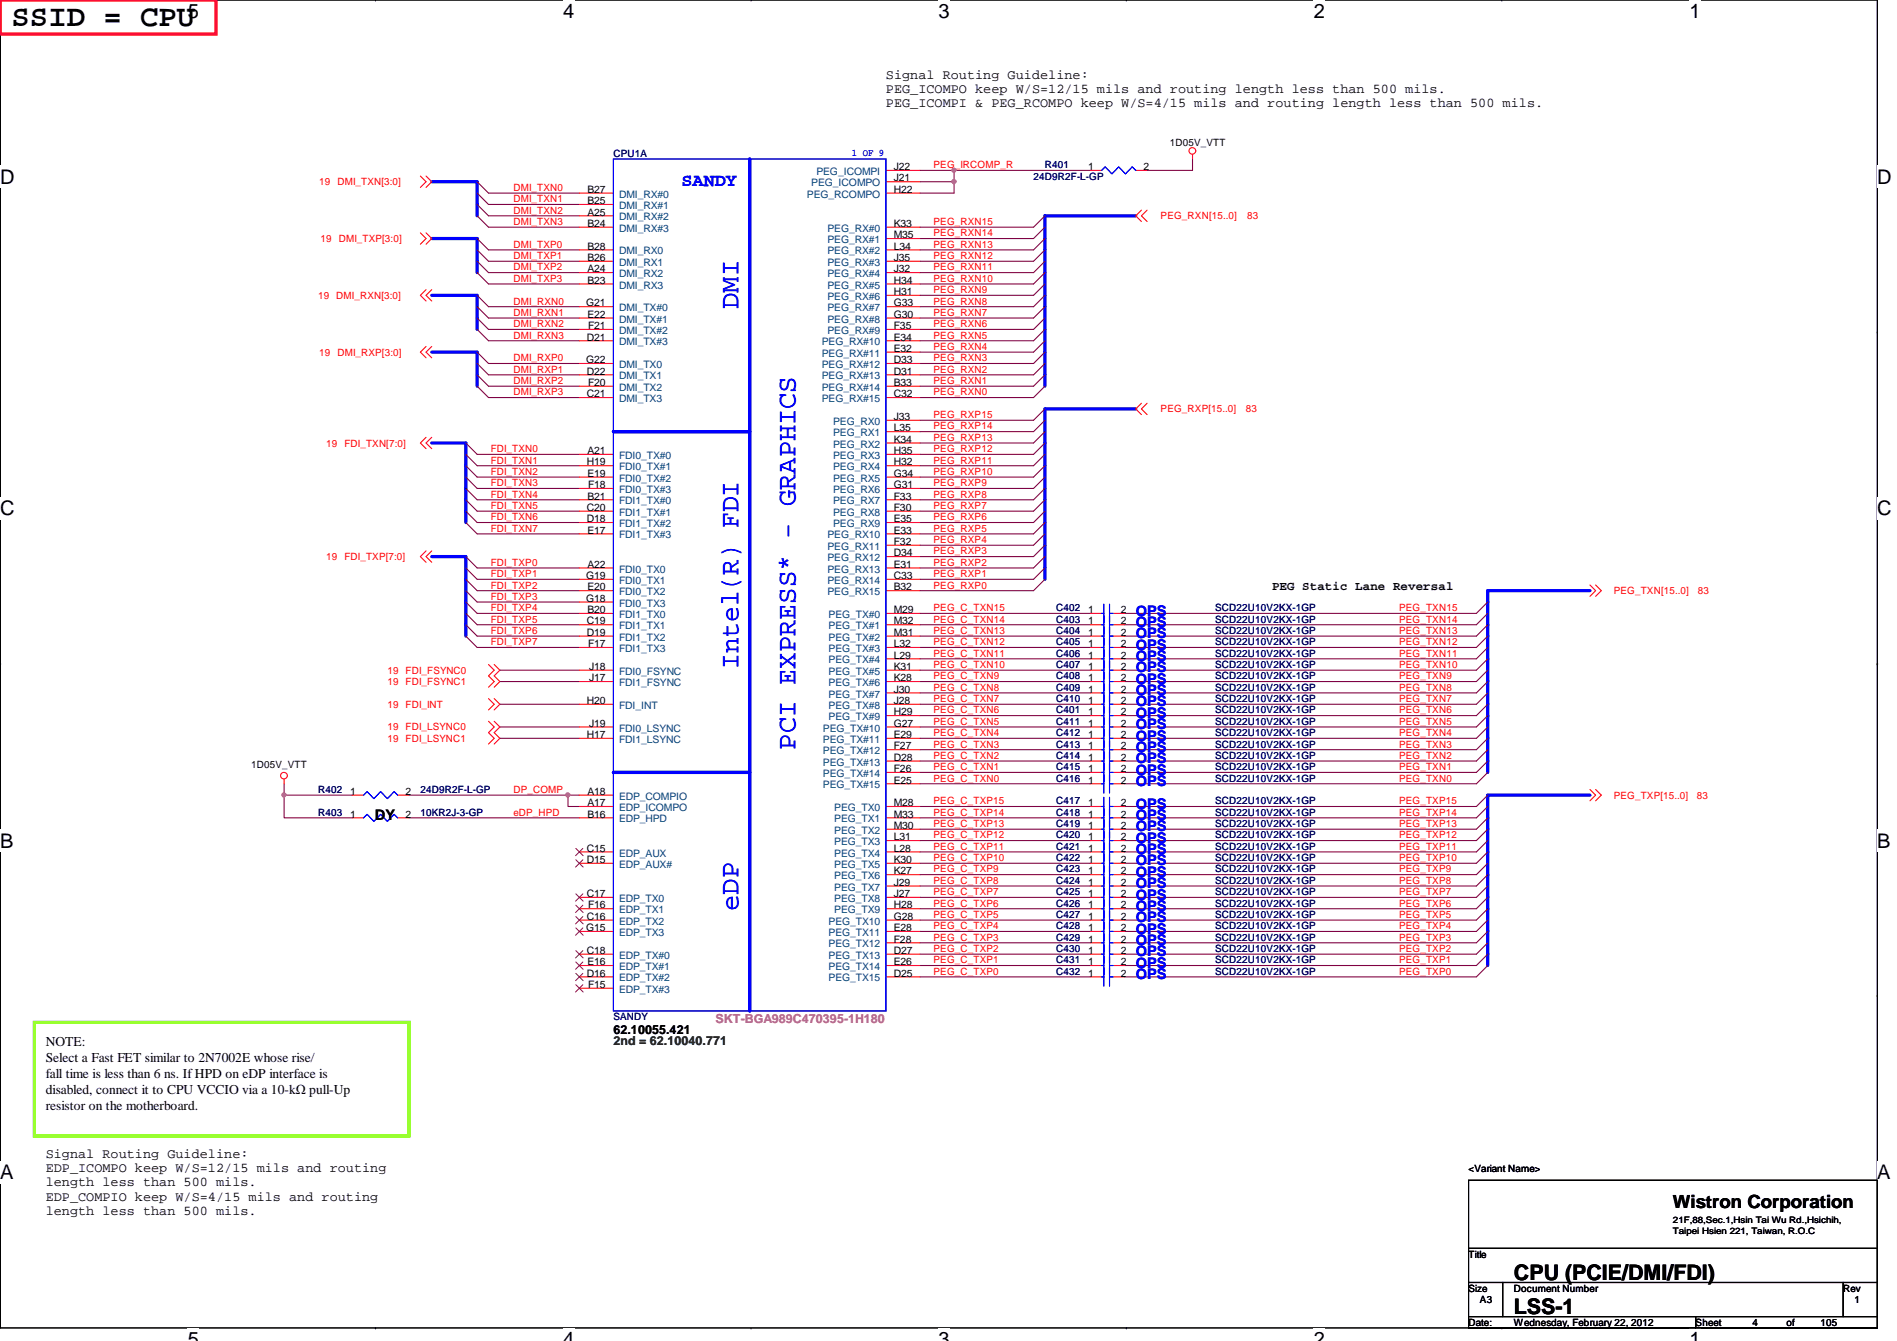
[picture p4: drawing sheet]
<svg xmlns="http://www.w3.org/2000/svg" width="297mm" height="210mm" viewBox="0 0 297 210" stroke-linecap="round" stroke-linejoin="round" font-family="sans-serif">
<defs><g id="words">
<text font-size="4.8" x="1.8" y="4">SSID = CPU</text>
<g font-size="4.2" fill="#00f">
<text x="115.7" y="48.3" transform="rotate(-90 115.7 48.3)">DMI</text>
<text x="115.7" y="104.7" transform="rotate(-90 115.7 104.7)">Intel(R) FDI</text>
<text x="124.5" y="117.3" transform="rotate(-90 124.5 117.3)">PCI EXPRESS* - GRAPHICS</text>
<text x="115.7" y="142.6" transform="rotate(-90 115.7 142.6)">eDP</text>
</g>
<g font-size="3.3">
<text x="237.1" y="200.3">CPU (PCIE/DMI/FDI)</text>
<text x="237.1" y="205.7">LSS-1</text>
</g>
<g font-size="3.1">
<text x="29.4" y="2.8">5</text>
<text x="88.2" y="2.8">4</text>
<text x="147" y="2.8">3</text>
<text x="205.7" y="2.8">2</text>
<text x="264.5" y="2.8">1</text>
<text x="0" y="28.7">D</text>
<text x="294" y="28.7">D</text>
<text x="0" y="80.7">C</text>
<text x="294" y="80.7">C</text>
<text x="0" y="132.7">B</text>
<text x="294" y="132.7">B</text>
<text x="0" y="184.6">A</text>
<text x="294" y="184.6">A</text>
<text x="29.4" y="210.7">5</text>
<text x="88.2" y="210.7">4</text>
<text x="147" y="210.7">3</text>
<text x="205.7" y="210.7">2</text>
<text x="264.5" y="210.7">1</text>
</g>
<text font-size="2.8" fill="#00f" x="106.7" y="29">SANDY</text>
<text font-size="2.8" x="262" y="189.1">Wistron Corporation</text>
<g font-size="2.3" fill="#00f">
<text x="177.8" y="96.4">OPS</text>
<text x="177.8" y="101.7">OPS</text>
<text x="177.8" y="99.9">OPS</text>
<text x="177.8" y="98.1">OPS</text>
<text x="177.8" y="105.2">OPS</text>
<text x="177.8" y="103.5">OPS</text>
<text x="177.8" y="107">OPS</text>
<text x="177.8" y="108.8">OPS</text>
<text x="177.8" y="110.6">OPS</text>
<text x="177.8" y="112.4">OPS</text>
<text x="177.8" y="115.9">OPS</text>
<text x="177.8" y="114.1">OPS</text>
<text x="177.8" y="117.7">OPS</text>
<text x="177.8" y="119.5">OPS</text>
<text x="177.8" y="123">OPS</text>
<text x="177.8" y="121.2">OPS</text>
<text x="177.8" y="126.6">OPS</text>
<text x="177.8" y="130.1">OPS</text>
<text x="177.8" y="128.4">OPS</text>
<text x="177.8" y="131.9">OPS</text>
<text x="177.8" y="133.7">OPS</text>
<text x="177.8" y="137.2">OPS</text>
<text x="177.8" y="135.5">OPS</text>
<text x="177.8" y="140.8">OPS</text>
<text x="177.8" y="139">OPS</text>
<text x="177.8" y="142.6">OPS</text>
<text x="177.8" y="144.4">OPS</text>
<text x="177.8" y="149.7">OPS</text>
<text x="177.8" y="146.1">OPS</text>
<text x="177.8" y="147.9">OPS</text>
<text x="177.8" y="151.5">OPS</text>
<text x="177.8" y="153.2">OPS</text>
</g>
<text font-size="2.3" x="58.7" y="128.4">DY</text>
<g font-size="2.1">
<text x="138.7" y="12.3">Signal Routing Guideline:</text>
<text x="138.7" y="14.6">PEG_ICOMPO keep W/S=12/15 mils and routing length less than 500 mils.</text>
<text x="138.7" y="16.8">PEG_ICOMPI &amp; PEG_RCOMPO keep W/S=4/15 mils and routing length less than 500 mils.</text>
<text x="7.2" y="163.7">NOTE:</text>
<text x="7.2" y="166.2">Select a Fast FET similar to 2N7002E whose rise/</text>
<text x="7.2" y="168.7">fall time is less than 6 ns. If HPD on eDP interface is</text>
<text x="7.2" y="171.2">disabled, connect it to CPU VCCIO via a 10-kΩ pull-Up</text>
<text x="7.2" y="173.7">resistor on the motherboard.</text>
<text x="7.2" y="181.2">Signal Routing Guideline:</text>
<text x="7.2" y="183.5">EDP_ICOMPO keep W/S=12/15 mils and routing</text>
<text x="7.2" y="185.7">length less than 500 mils.</text>
<text x="7.2" y="188">EDP_COMPIO keep W/S=4/15 mils and routing</text>
<text x="7.2" y="190.2">length less than 500 mils.</text>
</g>
<g font-size="1.9">
<text x="199.2" y="92.3">PEG Static Lane Reversal</text>
<text x="96.1" y="161.8">62.10055.421</text>
</g>
<text font-size="1.9" fill="#f0f" x="112.1" y="160.1">SKT-BGA989C470395-1H180</text>
<text font-size="1.9" fill="#008000" x="96.1" y="163.6">2nd = 62.10040.771</text>
<g font-size="1.6">
<text x="183.2" y="22.8">1D05V_VTT</text>
<text x="140" y="26.6">J22</text>
<text x="140" y="28.4">J21</text>
<text x="170.4" y="26.6">1</text>
<text x="179.1" y="26.6">2</text>
<text x="92" y="30.2">B27</text>
<text x="92" y="32">B25</text>
<text x="92" y="33.7">A25</text>
<text x="92" y="35.5">B24</text>
<text x="140" y="35.5">K33</text>
<text x="140" y="30.2">H22</text>
<text x="92" y="39.1">B28</text>
<text x="92" y="40.9">B26</text>
<text x="140" y="37.3">M35</text>
<text x="140" y="39.1">L34</text>
<text x="140" y="40.9">J35</text>
<text x="91.8" y="48">G21</text>
<text x="92" y="42.6">A24</text>
<text x="92" y="44.4">B23</text>
<text x="140" y="42.6">J32</text>
<text x="140" y="44.4">H34</text>
<text x="140" y="46.2">H31</text>
<text x="140" y="48">G33</text>
<text x="91.9" y="53.3">D21</text>
<text x="92" y="49.7">E22</text>
<text x="92.1" y="51.5">F21</text>
<text x="140" y="49.7">G30</text>
<text x="140" y="51.5">F35</text>
<text x="140" y="53.3">E34</text>
<text x="91.8" y="56.9">G22</text>
<text x="91.9" y="58.6">D22</text>
<text x="140" y="55.1">E32</text>
<text x="140" y="56.9">D33</text>
<text x="140" y="58.6">D31</text>
<text x="91.9" y="62.2">C21</text>
<text x="92.1" y="60.4">F20</text>
<text x="140" y="60.4">B33</text>
<text x="140" y="62.2">C32</text>
<text x="140" y="65.7">J33</text>
<text x="92" y="71.1">A21</text>
<text x="140" y="67.5">L35</text>
<text x="140" y="69.3">K34</text>
<text x="140" y="71.1">H35</text>
<text x="91.9" y="72.9">H19</text>
<text x="92" y="74.6">E19</text>
<text x="92.1" y="76.4">F18</text>
<text x="140" y="72.9">H32</text>
<text x="140" y="74.6">G34</text>
<text x="140" y="76.4">G31</text>
<text x="91.9" y="80">C20</text>
<text x="91.9" y="81.7">D18</text>
<text x="92" y="78.2">B21</text>
<text x="92" y="83.5">E17</text>
<text x="140" y="83.5">E33</text>
<text x="140" y="78.2">F33</text>
<text x="140" y="80">F30</text>
<text x="140" y="81.7">E35</text>
<text x="92" y="88.9">A22</text>
<text x="140" y="85.3">F32</text>
<text x="140" y="87.1">D34</text>
<text x="140" y="88.9">E31</text>
<text x="91.8" y="90.6">G19</text>
<text x="91.8" y="94.2">G18</text>
<text x="92" y="92.4">E20</text>
<text x="92" y="96">B20</text>
<text x="140" y="90.6">C33</text>
<text x="140" y="92.4">B32</text>
<text x="140" y="96">M29</text>
<text x="170.4" y="96">1</text>
<text x="175.5" y="96">2</text>
<text x="91.9" y="97.7">C19</text>
<text x="91.9" y="99.5">D19</text>
<text x="92.1" y="101.3">F17</text>
<text x="140" y="97.7">M32</text>
<text x="140" y="99.5">M31</text>
<text x="140" y="101.3">L32</text>
<text x="170.4" y="101.3">1</text>
<text x="170.4" y="99.5">1</text>
<text x="170.4" y="97.7">1</text>
<text x="175.5" y="101.3">2</text>
<text x="175.5" y="99.5">2</text>
<text x="175.5" y="97.7">2</text>
<text x="92.2" y="104.9">J18</text>
<text x="92.2" y="106.6">J17</text>
<text x="140" y="103.1">L29</text>
<text x="140" y="104.9">K31</text>
<text x="140" y="106.6">K28</text>
<text x="170.4" y="104.9">1</text>
<text x="170.4" y="103.1">1</text>
<text x="170.4" y="106.6">1</text>
<text x="175.5" y="104.9">2</text>
<text x="175.5" y="103.1">2</text>
<text x="175.5" y="106.6">2</text>
<text x="91.9" y="110.2">H20</text>
<text x="92.2" y="113.7">J19</text>
<text x="140" y="113.7">G27</text>
<text x="140" y="108.4">J30</text>
<text x="140" y="110.2">J28</text>
<text x="140" y="112">H29</text>
<text x="170.4" y="108.4">1</text>
<text x="170.4" y="113.7">1</text>
<text x="170.4" y="110.2">1</text>
<text x="170.4" y="112">1</text>
<text x="175.5" y="108.4">2</text>
<text x="175.5" y="113.7">2</text>
<text x="175.5" y="110.2">2</text>
<text x="175.5" y="112">2</text>
<text x="91.9" y="115.5">H17</text>
<text x="140" y="115.5">E29</text>
<text x="140" y="117.3">F27</text>
<text x="140" y="119.1">D28</text>
<text x="170.4" y="115.5">1</text>
<text x="170.4" y="117.3">1</text>
<text x="170.4" y="119.1">1</text>
<text x="175.5" y="115.5">2</text>
<text x="175.5" y="117.3">2</text>
<text x="175.5" y="119.1">2</text>
<text x="39.3" y="120.2">1D05V_VTT</text>
<text x="54.8" y="124.4">1</text>
<text x="63.5" y="124.4">2</text>
<text x="92" y="124.4">A18</text>
<text x="140" y="120.9">F26</text>
<text x="140" y="122.6">E25</text>
<text x="170.4" y="122.6">1</text>
<text x="170.4" y="120.9">1</text>
<text x="175.5" y="122.6">2</text>
<text x="175.5" y="120.9">2</text>
<text x="54.8" y="128">1</text>
<text x="63.5" y="128">2</text>
<text x="92" y="128">B16</text>
<text x="92" y="126.2">A17</text>
<text x="140" y="126.2">M28</text>
<text x="140" y="128">M33</text>
<text x="140" y="129.8">M30</text>
<text x="140" y="131.5">L31</text>
<text x="170.4" y="126.2">1</text>
<text x="170.4" y="129.8">1</text>
<text x="170.4" y="128">1</text>
<text x="170.4" y="131.5">1</text>
<text x="175.5" y="126.2">2</text>
<text x="175.5" y="129.8">2</text>
<text x="175.5" y="128">2</text>
<text x="175.5" y="131.5">2</text>
<text x="91.9" y="133.3">C15</text>
<text x="91.9" y="135.1">D15</text>
<text x="140" y="133.3">L28</text>
<text x="140" y="135.1">K30</text>
<text x="140" y="136.9">K27</text>
<text x="170.4" y="133.3">1</text>
<text x="170.4" y="136.9">1</text>
<text x="170.4" y="135.1">1</text>
<text x="175.5" y="133.3">2</text>
<text x="175.5" y="136.9">2</text>
<text x="175.5" y="135.1">2</text>
<text x="91.9" y="140.4">C17</text>
<text x="91.9" y="144">C16</text>
<text x="92.1" y="142.2">F16</text>
<text x="140" y="138.6">J29</text>
<text x="140" y="140.4">J27</text>
<text x="140" y="142.2">H28</text>
<text x="140" y="144">G28</text>
<text x="170.4" y="140.4">1</text>
<text x="170.4" y="144">1</text>
<text x="170.4" y="138.6">1</text>
<text x="170.4" y="142.2">1</text>
<text x="175.5" y="140.4">2</text>
<text x="175.5" y="144">2</text>
<text x="175.5" y="138.6">2</text>
<text x="175.5" y="142.2">2</text>
<text x="91.8" y="145.8">G15</text>
<text x="91.9" y="149.3">C18</text>
<text x="140" y="145.8">E28</text>
<text x="140" y="147.5">F28</text>
<text x="140" y="149.3">D27</text>
<text x="170.4" y="149.3">1</text>
<text x="170.4" y="145.8">1</text>
<text x="170.4" y="147.5">1</text>
<text x="175.5" y="149.3">2</text>
<text x="175.5" y="145.8">2</text>
<text x="175.5" y="147.5">2</text>
<text x="91.9" y="152.9">D16</text>
<text x="92" y="151.1">E16</text>
<text x="92.1" y="154.6">F15</text>
<text x="140" y="151.1">E26</text>
<text x="140" y="152.9">D25</text>
<text x="170.4" y="151.1">1</text>
<text x="170.4" y="152.9">1</text>
<text x="175.5" y="151.1">2</text>
<text x="175.5" y="152.9">2</text>
<text x="230" y="183.5">&lt;Variant Name&gt;</text>
<text x="230" y="196.8">Title</text>
<text x="230" y="202.2">Size</text>
<text x="231.7" y="204">A3</text>
<text x="237.1" y="202.2">Document Number</text>
<text x="288.6" y="202.2">Rev</text>
<text x="290.4" y="204">1</text>
<text x="230" y="207.5">Date:</text>
<text x="237.1" y="207.5">Wednesday, February 22, 2012</text>
<text x="265.5" y="207.5">Sheet</text>
<text x="274.4" y="207.5">4</text>
<text x="279.7" y="207.5">of</text>
<text x="285.1" y="207.5">105</text>
</g>
<g font-size="1.6" fill="#f00">
<text x="50" y="29">19 DMI_TXN[3:0]</text>
<text x="80.4" y="29.9">DMI_TXN0</text>
<text x="146.2" y="26.3">PEG_IRCOMP_R</text>
<text x="80.4" y="31.7">DMI_TXN1</text>
<text x="80.4" y="33.4">DMI_TXN2</text>
<text x="80.4" y="35.2">DMI_TXN3</text>
<text x="146.2" y="35.2">PEG_RXN15</text>
<text x="181.7" y="34.3">PEG_RXN[15..0]</text>
<text x="195.3" y="34.3">83</text>
<text x="50.2" y="37.9">19</text>
<text x="53" y="37.9">DMI_TXP[3:0]</text>
<text x="80.4" y="38.8">DMI_TXP0</text>
<text x="80.4" y="40.6">DMI_TXP1</text>
<text x="146.2" y="37">PEG_RXN14</text>
<text x="146.2" y="38.8">PEG_RXN13</text>
<text x="146.2" y="40.6">PEG_RXN12</text>
<text x="49.8" y="46.8">19 DMI_RXN[3:0]</text>
<text x="80.4" y="42.3">DMI_TXP2</text>
<text x="80.4" y="44.1">DMI_TXP3</text>
<text x="80.4" y="47.7">DMI_RXN0</text>
<text x="146.2" y="42.3">PEG_RXN11</text>
<text x="146.2" y="44.1">PEG_RXN10</text>
<text x="146.2" y="45.9">PEG_RXN9</text>
<text x="146.2" y="47.7">PEG_RXN8</text>
<text x="80.4" y="49.4">DMI_RXN1</text>
<text x="80.4" y="51.2">DMI_RXN2</text>
<text x="80.4" y="53">DMI_RXN3</text>
<text x="146.2" y="53">PEG_RXN5</text>
<text x="146.2" y="49.4">PEG_RXN7</text>
<text x="146.2" y="51.2">PEG_RXN6</text>
<text x="50" y="55.7">19 DMI_RXP[3:0]</text>
<text x="80.4" y="56.6">DMI_RXP0</text>
<text x="80.4" y="58.3">DMI_RXP1</text>
<text x="146.2" y="54.8">PEG_RXN4</text>
<text x="146.2" y="56.6">PEG_RXN3</text>
<text x="146.2" y="58.3">PEG_RXN2</text>
<text x="80.4" y="60.1">DMI_RXP2</text>
<text x="80.4" y="61.9">DMI_RXP3</text>
<text x="146.2" y="60.1">PEG_RXN1</text>
<text x="146.2" y="61.9">PEG_RXN0</text>
<text x="146.2" y="65.4">PEG_RXP15</text>
<text x="181.7" y="64.6">PEG_RXP[15..0]</text>
<text x="195.1" y="64.6">83</text>
<text x="51.1" y="69.9">19</text>
<text x="53.9" y="69.9">FDI_TXN[7:0]</text>
<text x="76.8" y="70.8">FDI_TXN0</text>
<text x="146.2" y="67.2">PEG_RXP14</text>
<text x="146.2" y="69">PEG_RXP13</text>
<text x="146.2" y="70.8">PEG_RXP12</text>
<text x="76.8" y="72.6">FDI_TXN1</text>
<text x="76.8" y="76.1">FDI_TXN3</text>
<text x="76.8" y="77.9">FDI_TXN4</text>
<text x="76.8" y="74.3">FDI_TXN2</text>
<text x="146.2" y="72.6">PEG_RXP11</text>
<text x="146.2" y="74.3">PEG_RXP10</text>
<text x="146.2" y="76.1">PEG_RXP9</text>
<text x="146.2" y="77.9">PEG_RXP8</text>
<text x="76.8" y="79.7">FDI_TXN5</text>
<text x="76.8" y="81.4">FDI_TXN6</text>
<text x="76.8" y="83.2">FDI_TXN7</text>
<text x="146.2" y="83.2">PEG_RXP5</text>
<text x="146.2" y="79.7">PEG_RXP7</text>
<text x="146.2" y="81.4">PEG_RXP6</text>
<text x="51.1" y="87.7">19</text>
<text x="53.9" y="87.7">FDI_TXP[7:0]</text>
<text x="76.8" y="88.6">FDI_TXP0</text>
<text x="146.2" y="85">PEG_RXP4</text>
<text x="146.2" y="86.8">PEG_RXP3</text>
<text x="146.2" y="88.6">PEG_RXP2</text>
<text x="76.8" y="95.7">FDI_TXP4</text>
<text x="76.8" y="90.3">FDI_TXP1</text>
<text x="76.8" y="92.1">FDI_TXP2</text>
<text x="76.8" y="93.9">FDI_TXP3</text>
<text x="146.2" y="95.7">PEG_C_TXN15</text>
<text x="146.2" y="90.3">PEG_RXP1</text>
<text x="146.2" y="92.1">PEG_RXP0</text>
<text x="219.1" y="95.7">PEG_TXN15</text>
<text x="252.7" y="93">PEG_TXN[15..0]</text>
<text x="265.8" y="93">83</text>
<text x="76.8" y="97.5">FDI_TXP5</text>
<text x="76.8" y="99.2">FDI_TXP6</text>
<text x="76.8" y="101">FDI_TXP7</text>
<text x="146.2" y="101">PEG_C_TXN12</text>
<text x="146.2" y="97.5">PEG_C_TXN14</text>
<text x="146.2" y="99.2">PEG_C_TXN13</text>
<text x="219.1" y="101">PEG_TXN12</text>
<text x="219.1" y="99.2">PEG_TXN13</text>
<text x="219.1" y="97.5">PEG_TXN14</text>
<text x="60.7" y="105.5">19 FDI_FSYNC0</text>
<text x="60.7" y="107.2">19 FDI_FSYNC1</text>
<text x="146.2" y="104.6">PEG_C_TXN10</text>
<text x="146.2" y="106.3">PEG_C_TXN9</text>
<text x="146.2" y="102.8">PEG_C_TXN11</text>
<text x="219.1" y="106.3">PEG_TXN9</text>
<text x="219.1" y="104.6">PEG_TXN10</text>
<text x="219.1" y="102.8">PEG_TXN11</text>
<text x="60.7" y="110.8">19 FDI_INT</text>
<text x="146.2" y="113.5">PEG_C_TXN5</text>
<text x="146.2" y="109.9">PEG_C_TXN7</text>
<text x="146.2" y="111.7">PEG_C_TXN6</text>
<text x="146.2" y="108.1">PEG_C_TXN8</text>
<text x="219.1" y="113.5">PEG_TXN5</text>
<text x="219.1" y="111.7">PEG_TXN6</text>
<text x="219.1" y="109.9">PEG_TXN7</text>
<text x="219.1" y="108.1">PEG_TXN8</text>
<text x="60.7" y="114.3">19 FDI_LSYNC0</text>
<text x="60.7" y="116.1">19 FDI_LSYNC1</text>
<text x="146.2" y="117">PEG_C_TXN3</text>
<text x="146.2" y="118.8">PEG_C_TXN2</text>
<text x="146.2" y="115.2">PEG_C_TXN4</text>
<text x="219.1" y="118.8">PEG_TXN2</text>
<text x="219.1" y="117">PEG_TXN3</text>
<text x="219.1" y="115.2">PEG_TXN4</text>
<text x="80.4" y="124.1">DP_COMP</text>
<text x="146.2" y="122.3">PEG_C_TXN0</text>
<text x="146.2" y="120.6">PEG_C_TXN1</text>
<text x="146.2" y="125.9">PEG_C_TXP15</text>
<text x="219.1" y="122.3">PEG_TXN0</text>
<text x="219.1" y="120.6">PEG_TXN1</text>
<text x="219.1" y="125.9">PEG_TXP15</text>
<text x="252.7" y="125">PEG_TXP[15..0]</text>
<text x="265.7" y="125">83</text>
<text x="80.4" y="127.7">eDP_HPD</text>
<text x="146.2" y="131.2">PEG_C_TXP12</text>
<text x="146.2" y="127.7">PEG_C_TXP14</text>
<text x="146.2" y="129.5">PEG_C_TXP13</text>
<text x="219.1" y="127.7">PEG_TXP14</text>
<text x="219.1" y="129.5">PEG_TXP13</text>
<text x="219.1" y="131.2">PEG_TXP12</text>
<text x="146.2" y="134.8">PEG_C_TXP10</text>
<text x="146.2" y="136.6">PEG_C_TXP9</text>
<text x="146.2" y="133">PEG_C_TXP11</text>
<text x="219.1" y="133">PEG_TXP11</text>
<text x="219.1" y="134.8">PEG_TXP10</text>
<text x="219.1" y="136.6">PEG_TXP9</text>
<text x="146.2" y="143.7">PEG_C_TXP5</text>
<text x="146.2" y="140.1">PEG_C_TXP7</text>
<text x="146.2" y="141.9">PEG_C_TXP6</text>
<text x="146.2" y="138.3">PEG_C_TXP8</text>
<text x="219.1" y="138.3">PEG_TXP8</text>
<text x="219.1" y="140.1">PEG_TXP7</text>
<text x="219.1" y="141.9">PEG_TXP6</text>
<text x="219.1" y="143.7">PEG_TXP5</text>
<text x="146.2" y="147.2">PEG_C_TXP3</text>
<text x="146.2" y="149">PEG_C_TXP2</text>
<text x="146.2" y="145.5">PEG_C_TXP4</text>
<text x="219.1" y="145.5">PEG_TXP4</text>
<text x="219.1" y="147.2">PEG_TXP3</text>
<text x="219.1" y="149">PEG_TXP2</text>
<text x="146.2" y="152.6">PEG_C_TXP0</text>
<text x="146.2" y="150.8">PEG_C_TXP1</text>
<text x="219.1" y="150.8">PEG_TXP1</text>
<text x="219.1" y="152.6">PEG_TXP0</text>
</g>
<g font-size="1.6" fill="#000080">
<text x="96.1" y="24.6">CPU1A</text>
<text x="161.8" y="28.1">24D9R2F-L-GP</text>
<text x="163.6" y="26.3">R401</text>
<text x="165.4" y="95.7">C402</text>
<text x="190.3" y="95.7">SCD22U10V2KX-1GP</text>
<text x="165.4" y="101">C405</text>
<text x="165.4" y="99.2">C404</text>
<text x="165.4" y="97.5">C403</text>
<text x="190.3" y="101">SCD22U10V2KX-1GP</text>
<text x="190.3" y="99.2">SCD22U10V2KX-1GP</text>
<text x="190.3" y="97.5">SCD22U10V2KX-1GP</text>
<text x="165.4" y="104.6">C407</text>
<text x="165.4" y="102.8">C406</text>
<text x="165.4" y="106.3">C408</text>
<text x="190.3" y="104.6">SCD22U10V2KX-1GP</text>
<text x="190.3" y="102.8">SCD22U10V2KX-1GP</text>
<text x="190.3" y="106.3">SCD22U10V2KX-1GP</text>
<text x="165.4" y="108.1">C409</text>
<text x="165.4" y="113.5">C411</text>
<text x="165.4" y="109.9">C410</text>
<text x="165.4" y="111.7">C401</text>
<text x="190.3" y="108.1">SCD22U10V2KX-1GP</text>
<text x="190.3" y="113.5">SCD22U10V2KX-1GP</text>
<text x="190.3" y="109.9">SCD22U10V2KX-1GP</text>
<text x="190.3" y="111.7">SCD22U10V2KX-1GP</text>
<text x="165.4" y="115.2">C412</text>
<text x="165.4" y="117">C413</text>
<text x="165.4" y="118.8">C414</text>
<text x="190.3" y="115.2">SCD22U10V2KX-1GP</text>
<text x="190.3" y="117">SCD22U10V2KX-1GP</text>
<text x="190.3" y="118.8">SCD22U10V2KX-1GP</text>
<text x="49.8" y="124.1">R402</text>
<text x="65.8" y="124.1">24D9R2F-L-GP</text>
<text x="165.4" y="125.9">C417</text>
<text x="165.4" y="122.3">C416</text>
<text x="165.4" y="120.6">C415</text>
<text x="190.3" y="125.9">SCD22U10V2KX-1GP</text>
<text x="190.3" y="122.3">SCD22U10V2KX-1GP</text>
<text x="190.3" y="120.6">SCD22U10V2KX-1GP</text>
<text x="49.8" y="127.7">R403</text>
<text x="65.8" y="127.7">10KR2J-3-GP</text>
<text x="165.4" y="129.5">C419</text>
<text x="165.4" y="127.7">C418</text>
<text x="165.4" y="131.2">C420</text>
<text x="190.3" y="129.5">SCD22U10V2KX-1GP</text>
<text x="190.3" y="127.7">SCD22U10V2KX-1GP</text>
<text x="190.3" y="131.2">SCD22U10V2KX-1GP</text>
<text x="165.4" y="133">C421</text>
<text x="165.4" y="136.6">C423</text>
<text x="165.4" y="134.8">C422</text>
<text x="190.3" y="133">SCD22U10V2KX-1GP</text>
<text x="190.3" y="136.6">SCD22U10V2KX-1GP</text>
<text x="190.3" y="134.8">SCD22U10V2KX-1GP</text>
<text x="165.4" y="140.1">C425</text>
<text x="165.4" y="143.7">C427</text>
<text x="165.4" y="138.3">C424</text>
<text x="165.4" y="141.9">C426</text>
<text x="190.3" y="140.1">SCD22U10V2KX-1GP</text>
<text x="190.3" y="143.7">SCD22U10V2KX-1GP</text>
<text x="190.3" y="138.3">SCD22U10V2KX-1GP</text>
<text x="190.3" y="141.9">SCD22U10V2KX-1GP</text>
<text x="165.4" y="149">C430</text>
<text x="165.4" y="145.5">C428</text>
<text x="165.4" y="147.2">C429</text>
<text x="190.3" y="149">SCD22U10V2KX-1GP</text>
<text x="190.3" y="145.5">SCD22U10V2KX-1GP</text>
<text x="190.3" y="147.2">SCD22U10V2KX-1GP</text>
<text x="165.4" y="150.8">C431</text>
<text x="165.4" y="152.6">C432</text>
<text x="190.3" y="150.8">SCD22U10V2KX-1GP</text>
<text x="190.3" y="152.6">SCD22U10V2KX-1GP</text>
<text x="96.1" y="159.7">SANDY</text>
</g>
<g font-size="1.6" fill="#004080">
<text x="127" y="29.2">PEG_ICOMPO</text>
<text x="127.8" y="27.4">PEG_ICOMPI</text>
<text x="96.9" y="30.9">DMI_RX#0</text>
<text x="96.9" y="32.7">DMI_RX#1</text>
<text x="96.9" y="34.5">DMI_RX#2</text>
<text x="126.4" y="30.9">PEG_RCOMPO</text>
<text x="96.9" y="36.3">DMI_RX#3</text>
<text x="96.9" y="39.8">DMI_RX0</text>
<text x="96.9" y="41.6">DMI_RX1</text>
<text x="129.6" y="36.3">PEG_RX#0</text>
<text x="129.6" y="38.1">PEG_RX#1</text>
<text x="129.6" y="39.8">PEG_RX#2</text>
<text x="129.6" y="41.6">PEG_RX#3</text>
<text x="96.9" y="43.4">DMI_RX2</text>
<text x="96.9" y="45.2">DMI_RX3</text>
<text x="129.6" y="43.4">PEG_RX#4</text>
<text x="129.6" y="45.2">PEG_RX#5</text>
<text x="129.6" y="46.9">PEG_RX#6</text>
<text x="96.9" y="48.7">DMI_TX#0</text>
<text x="96.9" y="50.5">DMI_TX#1</text>
<text x="96.9" y="52.3">DMI_TX#2</text>
<text x="129.6" y="48.7">PEG_RX#7</text>
<text x="129.6" y="50.5">PEG_RX#8</text>
<text x="129.6" y="52.3">PEG_RX#9</text>
<text x="96.9" y="54.1">DMI_TX#3</text>
<text x="96.9" y="57.6">DMI_TX0</text>
<text x="96.9" y="59.4">DMI_TX1</text>
<text x="128.7" y="54.1">PEG_RX#10</text>
<text x="128.7" y="55.8">PEG_RX#11</text>
<text x="128.7" y="57.6">PEG_RX#12</text>
<text x="128.7" y="59.4">PEG_RX#13</text>
<text x="96.9" y="62.9">DMI_TX3</text>
<text x="96.9" y="61.2">DMI_TX2</text>
<text x="128.7" y="61.2">PEG_RX#14</text>
<text x="128.7" y="62.9">PEG_RX#15</text>
<text x="96.9" y="71.8">FDI0_TX#0</text>
<text x="130.5" y="66.5">PEG_RX0</text>
<text x="130.5" y="68.3">PEG_RX1</text>
<text x="130.5" y="70.1">PEG_RX2</text>
<text x="130.5" y="71.8">PEG_RX3</text>
<text x="96.9" y="73.6">FDI0_TX#1</text>
<text x="96.9" y="75.4">FDI0_TX#2</text>
<text x="96.9" y="77.2">FDI0_TX#3</text>
<text x="130.5" y="73.6">PEG_RX4</text>
<text x="130.5" y="75.4">PEG_RX5</text>
<text x="130.5" y="77.2">PEG_RX6</text>
<text x="96.9" y="79">FDI1_TX#0</text>
<text x="96.9" y="80.7">FDI1_TX#1</text>
<text x="96.9" y="82.5">FDI1_TX#2</text>
<text x="130.5" y="79">PEG_RX7</text>
<text x="130.5" y="80.7">PEG_RX8</text>
<text x="130.5" y="82.5">PEG_RX9</text>
<text x="96.9" y="84.3">FDI1_TX#3</text>
<text x="96.9" y="89.6">FDI0_TX0</text>
<text x="129.6" y="84.3">PEG_RX10</text>
<text x="129.6" y="86.1">PEG_RX11</text>
<text x="129.6" y="87.8">PEG_RX12</text>
<text x="129.6" y="89.6">PEG_RX13</text>
<text x="96.9" y="91.4">FDI0_TX1</text>
<text x="96.9" y="93.2">FDI0_TX2</text>
<text x="96.9" y="95">FDI0_TX3</text>
<text x="129.6" y="91.4">PEG_RX14</text>
<text x="129.6" y="93.2">PEG_RX15</text>
<text x="96.9" y="96.7">FDI1_TX0</text>
<text x="96.9" y="98.5">FDI1_TX1</text>
<text x="96.9" y="100.3">FDI1_TX2</text>
<text x="129.7" y="96.7">PEG_TX#0</text>
<text x="129.7" y="98.5">PEG_TX#1</text>
<text x="129.7" y="100.3">PEG_TX#2</text>
<text x="96.9" y="102.1">FDI1_TX3</text>
<text x="96.9" y="105.6">FDI0_FSYNC</text>
<text x="96.9" y="107.4">FDI1_FSYNC</text>
<text x="129.7" y="102.1">PEG_TX#3</text>
<text x="129.7" y="103.8">PEG_TX#4</text>
<text x="129.7" y="105.6">PEG_TX#5</text>
<text x="129.7" y="107.4">PEG_TX#6</text>
<text x="96.9" y="111">FDI_INT</text>
<text x="129.7" y="109.2">PEG_TX#7</text>
<text x="129.7" y="111">PEG_TX#8</text>
<text x="129.7" y="112.7">PEG_TX#9</text>
<text x="96.9" y="114.5">FDI0_LSYNC</text>
<text x="96.9" y="116.3">FDI1_LSYNC</text>
<text x="128.9" y="114.5">PEG_TX#10</text>
<text x="128.9" y="116.3">PEG_TX#11</text>
<text x="128.9" y="118.1">PEG_TX#12</text>
<text x="128.9" y="119.8">PEG_TX#13</text>
<text x="96.9" y="125.2">EDP_COMPIO</text>
<text x="128.9" y="121.6">PEG_TX#14</text>
<text x="128.9" y="123.4">PEG_TX#15</text>
<text x="96.9" y="128.7">EDP_HPD</text>
<text x="96.9" y="127">EDP_ICOMPO</text>
<text x="130.6" y="127">PEG_TX0</text>
<text x="130.6" y="128.7">PEG_TX1</text>
<text x="130.6" y="130.5">PEG_TX2</text>
<text x="96.9" y="134.1">EDP_AUX</text>
<text x="96.9" y="135.8">EDP_AUX#</text>
<text x="130.6" y="132.3">PEG_TX3</text>
<text x="130.6" y="134.1">PEG_TX4</text>
<text x="130.6" y="135.8">PEG_TX5</text>
<text x="130.6" y="137.6">PEG_TX6</text>
<text x="96.9" y="141.2">EDP_TX0</text>
<text x="96.9" y="143">EDP_TX1</text>
<text x="130.6" y="139.4">PEG_TX7</text>
<text x="130.6" y="141.2">PEG_TX8</text>
<text x="130.6" y="143">PEG_TX9</text>
<text x="96.9" y="144.7">EDP_TX2</text>
<text x="96.9" y="146.5">EDP_TX3</text>
<text x="129.7" y="144.7">PEG_TX10</text>
<text x="129.7" y="146.5">PEG_TX11</text>
<text x="129.7" y="148.3">PEG_TX12</text>
<text x="96.9" y="150.1">EDP_TX#0</text>
<text x="96.9" y="151.8">EDP_TX#1</text>
<text x="96.9" y="153.6">EDP_TX#2</text>
<text x="96.9" y="155.4">EDP_TX#3</text>
<text x="129.7" y="150.1">PEG_TX13</text>
<text x="129.7" y="151.8">PEG_TX14</text>
<text x="129.7" y="153.6">PEG_TX15</text>
</g>
<text font-size="1.6" fill="#00f" x="133.4" y="24.3">1 OF 9</text>
<g font-size="1.4">
<text x="262" y="191.4">21F,88,Sec.1,Hsin Tai Wu Rd.,Hsichih,</text>
<text x="262" y="193.2">Taipei Hsien 221, Taiwan, R.O.C</text>
</g>
</g></defs>
<path d="M0 0h294v207.9h-294z" fill="none" stroke="#000" stroke-width=".17"/>
<g fill="#fff">
<path d="M29.4 0h1.8v3.5h-1.8z"/>
<path d="M29.4 207.9h1.8v2h-1.8z"/>
</g>
<path d="M58.8 0h.1M58.8 207.9h.1" fill="none" stroke="#000" stroke-width=".17"/>
<g fill="#fff">
<path d="M88.2 0h1.7v3.5h-1.7z"/>
<path d="M88.2 207.9h1.7v2h-1.7z"/>
</g>
<path d="M117.6 0h.1M117.6 207.9h.1" fill="none" stroke="#000" stroke-width=".17"/>
<g fill="#fff">
<path d="M147 0h1.7v3.5h-1.7z"/>
<path d="M147 207.9h1.7v2h-1.7z"/>
</g>
<path d="M176.4 0h.1M176.4 207.9h.1" fill="none" stroke="#000" stroke-width=".17"/>
<g fill="#fff">
<path d="M205.7 0h1.8v3.5h-1.8z"/>
<path d="M205.7 207.9h1.8v2h-1.8z"/>
</g>
<path d="M235.2 0h.1M235.2 207.9h.1" fill="none" stroke="#000" stroke-width=".17"/>
<g fill="#fff">
<path d="M264.5 0h1.8v3.5h-1.8z"/>
<path d="M264.5 207.9h1.8v2h-1.8z"/>
<path d="M0 26h2.3v3.4h-2.3z"/>
<path d="M294 26h2.2v3.4h-2.2z"/>
<path d="M0 77.9h2.3v3.5h-2.3z"/>
<path d="M294 77.9h2.2v3.5h-2.2z"/>
</g>
<path d="M0 51.9h.1M294 51.9h.1" fill="none" stroke="#000" stroke-width=".17"/>
<g fill="#fff">
<path d="M0 129.9h2.1v3.4h-2.1z"/>
<path d="M294 129.9h2v3.4h-2z"/>
</g>
<path d="M0 103.9h.1M294 103.9h.1" fill="none" stroke="#000" stroke-width=".17"/>
<path d="M0 103.9h.1M294 103.9h.1" fill="none" stroke="#000" stroke-width=".16"/>
<g fill="#fff">
<path d="M0 181.8h2.1v3.5h-2.1z"/>
<path d="M294 181.8h2v3.5h-2z"/>
</g>
<path d="M0 155.9h.1M294 155.9h.1" fill="none" stroke="#000" stroke-width=".17"/>
<path d="M233 92.5h16M233 124.5h16" fill="none" stroke="#00f" stroke-width=".51"/>
<g fill="none" stroke="#800040" stroke-width=".17">
<path d="M144.1 26.7h5.3M149.4 28.4v1.8M144.1 96h26.6M144.1 97.8h26.6M144.1 99.6h26.6M144.1 117.3h26.6M144.1 104.9h26.6M144.1 113.8h26.6M144.1 101.3h26.6M144.1 110.2h26.6M144.1 119.1h26.6M144.1 106.7h26.6"/>
<path d="M144.1 115.6h26.6M144.1 103.1h26.6M144.1 112h26.6M144.1 108.5h26.6M144.1 122.7h26.6M144.1 120.9h26.6"/>
</g>
<circle cx="149.4" cy="28.4" r=".32" fill="#f0f"/>
<circle cx="149.4" cy="28.4" r=".32" fill="none" stroke="#f0f" stroke-width=".17"/>
<g fill="none" stroke="#800040" stroke-width=".17">
<path d="M144.1 37.3h17.7M144.1 39.1h17.7M144.1 28.4h5.3M144.1 30.2h5.3M149.4 26.7h21.3M144.1 53.3h17.7M144.1 55.1h17.7M144.1 56.9h17.7M144.1 58.7h17.7M144.1 40.9h17.7M144.1 42.7h17.7M144.1 44.4h17.7"/>
<path d="M144.1 46.2h17.7M144.1 48h17.7M144.1 49.8h17.7M144.1 51.6h17.7M144.1 60.5h17.7M144.1 67.6h17.7M144.1 69.3h17.7M144.1 71.1h17.7M144.1 72.9h17.7M144.1 74.7h17.7M144.1 76.5h17.7M144.1 78.2h17.7"/>
<path d="M144.1 83.6h17.7M144.1 85.3h17.7M144.1 87.1h17.7M144.1 88.9h17.7M144.1 90.7h17.7M144.1 80h17.7M144.1 81.8h17.7"/>
</g>
<path d="M163.6 33.8h14.2M163.6 64h14.2" fill="none" stroke="#00f" stroke-width=".51"/>
<circle cx="149.4" cy="26.6" r=".32" fill="#f0f"/>
<circle cx="149.4" cy="26.6" r=".32" fill="none" stroke="#f0f" stroke-width=".17"/>
<g fill="none" stroke="#800040" stroke-width=".17">
<path d="M149.4 26.7v1.7M186.7 24.9v1.8h-7.1M176.1 99.6h55.1M176.1 97.8h55.1M176.1 96h55.1M176.1 119.1h55.1M176.1 117.3h55.1M176.1 115.6h55.1M176.1 113.8h55.1M176.1 112h55.1M176.1 110.2h55.1M176.1 108.5h55.1"/>
<path d="M176.1 106.7h55.1M176.1 104.9h55.1M176.1 103.1h55.1M176.1 101.3h55.1M88.9 124.5h1.8M144.1 126.2h26.6M144.1 135.1h26.6M144.1 131.6h26.6M144.1 128h26.6M144.1 136.9h26.6M144.1 133.3h26.6M144.1 129.8h26.6"/>
<path d="M144.1 138.7h26.6M176.1 122.7h55.1M176.1 120.9h55.1M176.1 126.2h55.1M176.1 128h55.1M176.1 129.8h55.1M176.1 131.6h55.1M176.1 133.3h55.1M176.1 135.1h55.1M176.1 136.9h55.1M176.1 138.7h55.1M144.1 147.6h26.6"/>
<path d="M144.1 144h26.6M144.1 152.9h26.6M144.1 140.5h26.6M144.1 149.4h26.6M144.1 145.8h26.6M144.1 142.2h26.6M144.1 151.1h26.6M176.1 140.5h55.1M176.1 142.2h55.1M176.1 144h55.1M176.1 145.8h55.1M176.1 147.6h55.1"/>
<path d="M176.1 149.4h55.1M176.1 151.1h55.1M176.1 152.9h55.1"/>
</g>
<path d="M163.6 88.9v1.8M233 149.4v1.7" fill="none" stroke="#00f" stroke-width=".51"/>
<circle cx="88.9" cy="124.4" r=".32" fill="#f0f"/>
<circle cx="88.9" cy="124.4" r=".32" fill="none" stroke="#f0f" stroke-width=".17"/>
<g fill="none" stroke="#800040" stroke-width=".17">
<path d="M76.5 30.2h14.2M76.5 32h14.2M76.5 33.8h14.2M76.5 35.6h14.2M76.5 39.1h14.2M144.1 35.6h17.7M76.5 40.9h14.2M76.5 42.7h14.2M76.5 44.4h14.2M76.5 48h14.2M76.5 49.8h14.2M76.5 51.6h14.2"/>
<path d="M76.5 53.3h14.2M76.5 56.9h14.2M76.5 58.7h14.2M74.7 71.1h16M74.7 72.9h16M74.7 76.5h16M74.7 78.2h16M74.7 74.7h16M76.5 60.5h14.2M76.5 62.2h14.2M144.1 62.2h17.7M144.1 65.8h17.7"/>
<path d="M74.7 96h16M74.7 97.8h16M74.7 99.6h16M74.7 80h16M74.7 81.8h16M74.7 83.6h16M74.7 88.9h16M74.7 90.7h16M74.7 92.5h16M74.7 94.2h16M144.1 92.5h17.7M74.7 101.3h16"/>
<path d="M78.3 104.9h12.4M78.3 106.7h12.4M78.3 110.2h12.4M78.3 113.8h12.4M78.3 115.6h12.4M55.2 124.5h-10.7v3.5h10.7M64 124.5h24.9v1.7h1.8"/>
</g>
<g fill="none" stroke="#00f" stroke-width=".51">
<path d="M67.6 28.4h7.1M67.6 37.3h7.1M74.7 32v1.8M67.6 46.2h7.1M67.6 55.1h7.1M74.7 40.9v1.8M74.7 49.8v1.8M74.7 58.7v1.8M163.6 58.7v1.8M67.6 69.3h5.3M67.6 87.1h5.3M72.9 80v1.8"/>
<path d="M72.9 97.8v1.8M233 119.1v1.8"/>
</g>
<circle cx="44.5" cy="124.4" r=".32" fill="#f0f"/>
<circle cx="44.5" cy="124.4" r=".32" fill="none" stroke="#f0f" stroke-width=".17"/>
<g fill="none" stroke="#800040" stroke-width=".17">
<path d="M74.7 28.4l1.8 1.8M74.7 30.2l1.8 1.8M74.7 32l1.8 1.8M74.7 33.8l1.8 1.8M74.7 37.3l1.8 1.8M74.7 39.1l1.8 1.8M163.6 33.8l-1.8 1.8M163.6 35.6l-1.8 1.7M163.6 37.3l-1.8 1.8M163.6 39.1l-1.8 1.8M74.7 40.9l1.8 1.8M74.7 42.7l1.8 1.7"/>
<path d="M74.7 46.2l1.8 1.8M74.7 48l1.8 1.8M74.7 49.8l1.8 1.8M74.7 51.6l1.8 1.7M74.7 55.1l1.8 1.8M74.7 56.9l1.8 1.8M74.7 58.7l1.8 1.8M163.6 40.9l-1.8 1.8M163.6 44.4l-1.8 1.8M163.6 42.7l-1.8 1.7M163.6 46.2l-1.8 1.8M163.6 48l-1.8 1.8"/>
<path d="M163.6 49.8l-1.8 1.8M163.6 58.7l-1.8 1.8M163.6 56.9l-1.8 1.8M163.6 55.1l-1.8 1.8M163.6 53.3l-1.8 1.8M163.6 51.6l-1.8 1.7M72.9 69.3l1.8 1.8M72.9 71.1l1.8 1.8M72.9 72.9l1.8 1.8M72.9 74.7l1.8 1.8M72.9 76.5l1.8 1.7M72.9 78.2l1.8 1.8"/>
<path d="M74.7 60.5l1.8 1.7M163.6 78.2l-1.8 1.8M163.6 76.5l-1.8 1.7M163.6 74.7l-1.8 1.8M163.6 72.9l-1.8 1.8M163.6 71.1l-1.8 1.8M163.6 69.3l-1.8 1.8M163.6 67.6l-1.8 1.7M163.6 65.8l-1.8 1.8M163.6 64l-1.8 1.8M163.6 60.5l-1.8 1.7M72.9 80l1.8 1.8"/>
<path d="M72.9 81.8l1.8 1.8M72.9 87.1l1.8 1.8M72.9 88.9l1.8 1.8M72.9 90.7l1.8 1.8M72.9 92.5l1.8 1.7M72.9 94.2l1.8 1.8M72.9 96l1.8 1.8M72.9 97.8l1.8 1.8M72.9 99.6l1.8 1.7M163.6 87.1l-1.8 1.8M163.6 85.3l-1.8 1.8M163.6 83.6l-1.8 1.7"/>
<path d="M163.6 81.8l-1.8 1.8M163.6 80l-1.8 1.8M163.6 90.7l-1.8 1.8M163.6 88.9l-1.8 1.8M233 94.2l-1.8 1.8M233 99.6l-1.8 1.7M233 97.8l-1.8 1.8M233 96l-1.8 1.8M233 119.1l-1.8 1.8M233 117.3l-1.8 1.8M233 115.6l-1.8 1.7M233 113.8l-1.8 1.8"/>
<path d="M233 112l-1.8 1.8M233 110.2l-1.8 1.8M233 108.5l-1.8 1.7M233 106.7l-1.8 1.8M233 104.9l-1.8 1.8M233 103.1l-1.8 1.8M233 101.3l-1.8 1.8M44.5 122.7v1.8M64 128h26.7M233 120.9l-1.8 1.8M233 138.7l-1.8 1.8M233 136.9l-1.8 1.8"/>
<path d="M233 135.1l-1.8 1.8M233 133.3l-1.8 1.8M233 131.6l-1.8 1.7M233 129.8l-1.8 1.8M233 128l-1.8 1.8M233 126.2l-1.8 1.8M233 124.5l-1.8 1.7M233 151.1l-1.8 1.8M233 149.4l-1.8 1.7M233 147.6l-1.8 1.8M233 145.8l-1.8 1.8M233 144l-1.8 1.8"/>
<path d="M233 142.2l-1.8 1.8M233 140.5l-1.8 1.7"/>
</g>
<g fill="none" stroke="#00f" stroke-width=".51">
<path d="M74.7 28.4v3.6M74.7 37.3v3.6M117.4 24.9v133.3M163.6 33.8v24.9M74.7 46.2v3.6M74.7 55.1v3.6M72.9 69.3v10.7M96.1 67.6h21.3M163.6 64v24.9M72.9 87.1v10.7M233 92.5v26.6M96.1 120.9h21.3"/>
<path d="M233 124.5v24.9"/>
</g>
<g fill="none" stroke="#f00" stroke-width=".17">
<path d="M65.8 27.6l.9 .8-.9 .9M65.8 36.4l.9 .9-.9 .9M66.7 27.6l.9 .8-.9 .9M66.7 36.4l.9 .9-.9 .9M90.7 30.2h5.4M90.7 32h5.4M90.7 33.8h5.4M90.7 35.6h5.4M90.7 39.1h5.4M138.7 30.2h5.4M138.7 35.6h5.4M138.7 39.1h5.4"/>
<path d="M138.7 26.7h5.4M138.7 28.4h5.4M138.7 37.3h5.4M170.7 26.7h1.8M177.8 26.7h1.8M178.7 32.9l-.9 .9 .9 .9M179.6 32.9l-.9 .9 .9 .9M186.7 24.2v.7M66.7 45.3l-.9 .9 .9 .9M66.7 54.2l-.9 .9 .9 .9M67.6 45.3l-.9 .9 .9 .9M67.6 54.2l-.9 .9 .9 .9"/>
<path d="M90.7 40.9h5.4M90.7 42.7h5.4M90.7 44.4h5.4M90.7 48h5.4M90.7 49.8h5.4M90.7 51.6h5.4M90.7 53.3h5.4M90.7 56.9h5.4M90.7 58.7h5.4M138.7 40.9h5.4M138.7 42.7h5.4M138.7 44.4h5.4"/>
<path d="M138.7 48h5.4M138.7 49.8h5.4M138.7 51.6h5.4M138.7 53.3h5.4M138.7 56.9h5.4M138.7 58.7h5.4M138.7 46.2h5.4M138.7 55.1h5.4M66.7 68.5l-.9 .8 .9 .9M67.6 68.5l-.9 .8 .9 .9M90.7 62.2h5.4M90.7 60.5h5.4"/>
<path d="M90.7 71.1h5.4M90.7 72.9h5.4M90.7 74.7h5.4M90.7 76.5h5.4M90.7 78.2h5.4M138.7 62.2h5.4M138.7 60.5h5.4M138.7 71.1h5.4M138.7 72.9h5.4M138.7 74.7h5.4M138.7 76.5h5.4M138.7 78.2h5.4"/>
<path d="M138.7 65.8h5.4M138.7 67.6h5.4M138.7 69.3h5.4M178.7 63.1l-.9 .9 .9 .9M179.6 63.1l-.9 .9 .9 .9M66.7 86.2l-.9 .9 .9 .9M67.6 86.2l-.9 .9 .9 .9M90.7 96h5.4M90.7 80h5.4M90.7 81.8h5.4M90.7 83.6h5.4M90.7 88.9h5.4"/>
<path d="M90.7 90.7h5.4M90.7 92.5h5.4M90.7 94.2h5.4M90.7 97.8h5.4M90.7 99.6h5.4M138.7 96h5.4M138.7 80h5.4M138.7 81.8h5.4M138.7 83.6h5.4M138.7 88.9h5.4M138.7 90.7h5.4M138.7 92.5h5.4"/>
<path d="M138.7 97.8h5.4M138.7 99.6h5.4M138.7 85.3h5.4M138.7 87.1h5.4M170.7 96h1.8M170.7 97.8h1.8M170.7 99.6h1.8M174.3 96h1.8M174.3 97.8h1.8M174.3 99.6h1.8M249 91.6l.8 .9-.8 .8M249.8 91.6l.9 .9-.9 .8"/>
<path d="M76.5 104l.9 .9-.9 .9 .9 .9-.9 .9M76.5 109.3l.9 .9-.9 .9M76.5 112.9l.9 .9-.9 .9 .9 .9-.9 .9M77.4 104l.9 .9-.9 .9 .9 .9-.9 .9M77.4 109.3l.9 .9-.9 .9M77.4 112.9l.9 .9-.9 .9 .9 .9-.9 .9M90.7 104.9h5.4M90.7 115.6h5.4M90.7 113.8h5.4M90.7 110.2h5.4M90.7 101.3h5.4M90.7 106.7h5.4"/>
<path d="M138.7 108.5h5.4M138.7 104.9h5.4M138.7 103.1h5.4M138.7 115.6h5.4M138.7 113.8h5.4M138.7 110.2h5.4M138.7 101.3h5.4M138.7 106.7h5.4M138.7 112h5.4M138.7 117.3h5.4M138.7 119.1h5.4M170.7 108.5h1.8"/>
<path d="M170.7 104.9h1.8M170.7 103.1h1.8M170.7 115.6h1.8M170.7 113.8h1.8M170.7 110.2h1.8M170.7 101.3h1.8M170.7 106.7h1.8M170.7 112h1.8M170.7 117.3h1.8M170.7 119.1h1.8M174.3 108.5h1.8M174.3 104.9h1.8"/>
<path d="M174.3 103.1h1.8M174.3 115.6h1.8M174.3 113.8h1.8M174.3 110.2h1.8M174.3 101.3h1.8M174.3 106.7h1.8M174.3 112h1.8M174.3 117.3h1.8M174.3 119.1h1.8M44.5 122v.7M55.2 128h1.7M55.2 124.5h1.7"/>
<path d="M62.3 128h1.7M62.3 124.5h1.7M90.7 133.3h5.4M90.7 126.2h5.4M90.7 128h5.4M90.7 135.1h5.4M90.7 124.5h5.4M138.7 133.3h5.4M138.7 126.2h5.4M138.7 129.8h5.4M138.7 128h5.4M138.7 138.7h5.4"/>
<path d="M138.7 136.9h5.4M138.7 122.7h5.4M138.7 120.9h5.4M138.7 131.6h5.4M138.7 135.1h5.4M170.7 133.3h1.8M170.7 126.2h1.8M170.7 129.8h1.8M170.7 128h1.8M170.7 138.7h1.8M170.7 136.9h1.8M170.7 122.7h1.8"/>
<path d="M170.7 120.9h1.8M170.7 131.6h1.8M170.7 135.1h1.8M174.3 133.3h1.8M174.3 126.2h1.8M174.3 129.8h1.8M174.3 128h1.8M174.3 138.7h1.8M174.3 136.9h1.8M174.3 122.7h1.8M174.3 120.9h1.8M174.3 131.6h1.8"/>
<path d="M174.3 135.1h1.8M249 123.6l.8 .9-.8 .8M249.8 123.6l.9 .9-.9 .8M90.7 140.5h5.4M90.7 144h5.4M90.7 149.4h5.4M90.7 145.8h5.4M90.7 151.1h5.4M90.7 142.2h5.4M90.7 152.9h5.4M90.7 154.7h5.4M138.7 140.5h5.4"/>
<path d="M138.7 144h5.4M138.7 149.4h5.4M138.7 145.8h5.4M138.7 151.1h5.4M138.7 142.2h5.4M138.7 147.6h5.4M138.7 152.9h5.4M170.7 140.5h1.8M170.7 144h1.8M170.7 149.4h1.8M170.7 145.8h1.8M170.7 151.1h1.8"/>
<path d="M170.7 142.2h1.8M170.7 147.6h1.8M170.7 152.9h1.8M174.3 140.5h1.8M174.3 144h1.8M174.3 149.4h1.8M174.3 145.8h1.8M174.3 151.1h1.8M174.3 142.2h1.8M174.3 147.6h1.8M174.3 152.9h1.8"/>
<circle cx="186.7" cy="23.6" r=".52"/>
<circle cx="44.5" cy="121.4" r=".52"/>
</g>
<path d="M230 184.7h64v10.7h-64zM230 195.4h64v5.3h-64zM230 200.7h5.3v5.4h-5.3zM230 206.1h35.5v1.8h-35.5zM235.3 200.7h53.3v5.4h-53.3zM265.5 206.1h28.5v1.8h-28.5zM288.6 200.7h5.4v5.4h-5.4z" fill="none" stroke="#000" stroke-width=".17"/>
<path d="M0 0h33.8v5.3h-33.8z" fill="none" stroke="#f00" stroke-width=".51"/>
<path d="M5.4 160h58.6v17.8h-58.6z" fill="none" stroke="#80ff00" stroke-width=".51"/>
<g fill="none" stroke="#00f" stroke-width=".17">
<path d="M96.1 24.9h42.6v133.3h-42.6zM172.5 26.7l.6-.6 1 1.1 1.1-1.1 1 1.1 1.1-1.1 .5 .6M172.5 96h.3M172.5 99.6h.3M172.5 97.8h.3M172.8 94.6v2.9M172.8 99.9v2.9M172.8 98.1v2.9M172.8 96.4v2.8M173.7 96h.6M173.7 99.6h.6M173.7 97.8h.6"/>
<path d="M173.7 94.6v2.9M173.7 99.9v2.9M173.7 98.1v2.9M173.7 96.4v2.8M172.5 108.5h.3M172.5 104.9h.3M172.5 103.1h.3M172.5 115.6h.3M172.5 113.8h.3M172.5 110.2h.3M172.5 101.3h.3M172.5 112h.3"/>
<path d="M172.5 117.3h.3M172.5 106.7h.3M172.5 119.1h.3M172.8 107v2.9M172.8 103.5v2.8M172.8 101.7v2.9M172.8 114.1v2.9M172.8 112.4v2.8M172.8 108.8v2.9M172.8 110.6v2.9M172.8 115.9v2.9M172.8 105.2v2.9"/>
<path d="M172.8 119.5v2.8M172.8 117.7v2.9M173.7 108.5h.6M173.7 104.9h.6M173.7 103.1h.6M173.7 115.6h.6M173.7 113.8h.6M173.7 110.2h.6M173.7 101.3h.6M173.7 112h.6M173.7 117.3h.6M173.7 106.7h.6"/>
<path d="M173.7 119.1h.6M173.7 107v2.9M173.7 103.5v2.8M173.7 101.7v2.9M173.7 114.1v2.9M173.7 112.4v2.8M173.7 108.8v2.9M173.7 110.6v2.9M173.7 115.9v2.9M173.7 105.2v2.9M173.7 119.5v2.8M173.7 117.7v2.9"/>
<path d="M56.9 128l.6-.5 1 1.1 1.1-1.1 1.1 1.1 1-1.1 .6 .5M56.9 124.5l.6-.6 1 1.1 1.1-1.1 1.1 1.1 1-1.1 .6 .6M172.5 133.3h.3M172.5 126.2h.3M172.5 129.8h.3M172.5 138.7h.3M172.5 128h.3M172.5 136.9h.3M172.5 122.7h.3M172.5 131.6h.3M172.5 135.1h.3M172.5 120.9h.3"/>
<path d="M172.8 131.9v2.9M172.8 124.8v2.9M172.8 128.4v2.8M172.8 139v2.9M172.8 137.2v2.9M172.8 126.6v2.9M172.8 135.5v2.8M172.8 121.2v2.9M172.8 130.1v2.9M172.8 133.7v2.9M173.7 133.3h.6M173.7 126.2h.6"/>
<path d="M173.7 129.8h.6M173.7 138.7h.6M173.7 128h.6M173.7 136.9h.6M173.7 122.7h.6M173.7 131.6h.6M173.7 135.1h.6M173.7 120.9h.6M173.7 131.9v2.9M173.7 124.8v2.9M173.7 128.4v2.8M173.7 139v2.9"/>
<path d="M173.7 137.2v2.9M173.7 126.6v2.9M173.7 135.5v2.8M173.7 121.2v2.9M173.7 130.1v2.9M173.7 133.7v2.9M172.5 140.5h.3M172.5 144h.3M172.5 149.4h.3M172.5 145.8h.3M172.5 151.1h.3M172.5 142.2h.3"/>
<path d="M172.5 152.9h.3M172.5 147.6h.3M172.8 142.6v2.9M172.8 147.9v2.9M172.8 144.4v2.8M172.8 149.7v2.9M172.8 140.8v2.9M172.8 151.5v2.8M172.8 146.1v2.9M173.7 140.5h.6M173.7 144h.6M173.7 149.4h.6"/>
<path d="M173.7 145.8h.6M173.7 151.1h.6M173.7 142.2h.6M173.7 152.9h.6M173.7 147.6h.6M173.7 142.6v2.9M173.7 147.9v2.9M173.7 144.4v2.8M173.7 149.7v2.9M173.7 140.8v2.9M173.7 151.5v2.8M173.7 146.1v2.9"/>
</g>
<g fill="none" stroke="#804000" stroke-width=".16">
<path d="M90.2 132.8l1.1 1.1M90.2 134.6l1.1 1.1M90.2 139.9l1.1 1.2M91.3 132.8l-1.2 1.1M91.3 134.6l-1.2 1.1M91.3 139.9l-1.2 1.2M90.2 141.7l1.1 1.1M90.2 143.5l1.1 1.1M90.2 145.2l1.1 1.2M90.2 148.8l1.1 1.1M90.2 150.6l1.1 1.1M90.2 152.4l1.1 1.1"/>
<path d="M90.2 154.1l1.1 1.2M91.3 141.7l-1.2 1.1M91.3 143.5l-1.2 1.1M91.3 145.2l-1.2 1.2M91.3 148.8l-1.2 1.1M91.3 150.6l-1.2 1.1M91.3 152.4l-1.2 1.1M91.3 154.1l-1.2 1.2"/>
</g>
<circle cx="149.4" cy="28.4" r=".32" fill="#f0f"/>
<circle cx="149.4" cy="28.4" r=".32" fill="none" stroke="#f0f" stroke-width=".17"/>
<circle cx="149.4" cy="26.6" r=".32" fill="#f0f"/>
<circle cx="149.4" cy="26.6" r=".32" fill="none" stroke="#f0f" stroke-width=".17"/>
<circle cx="88.9" cy="124.4" r=".32" fill="#f0f"/>
<circle cx="88.9" cy="124.4" r=".32" fill="none" stroke="#f0f" stroke-width=".17"/>
<circle cx="44.5" cy="124.4" r=".32" fill="#f0f"/>
<circle cx="44.5" cy="124.4" r=".32" fill="none" stroke="#f0f" stroke-width=".17"/>
<use href="#words"/>
</svg>
